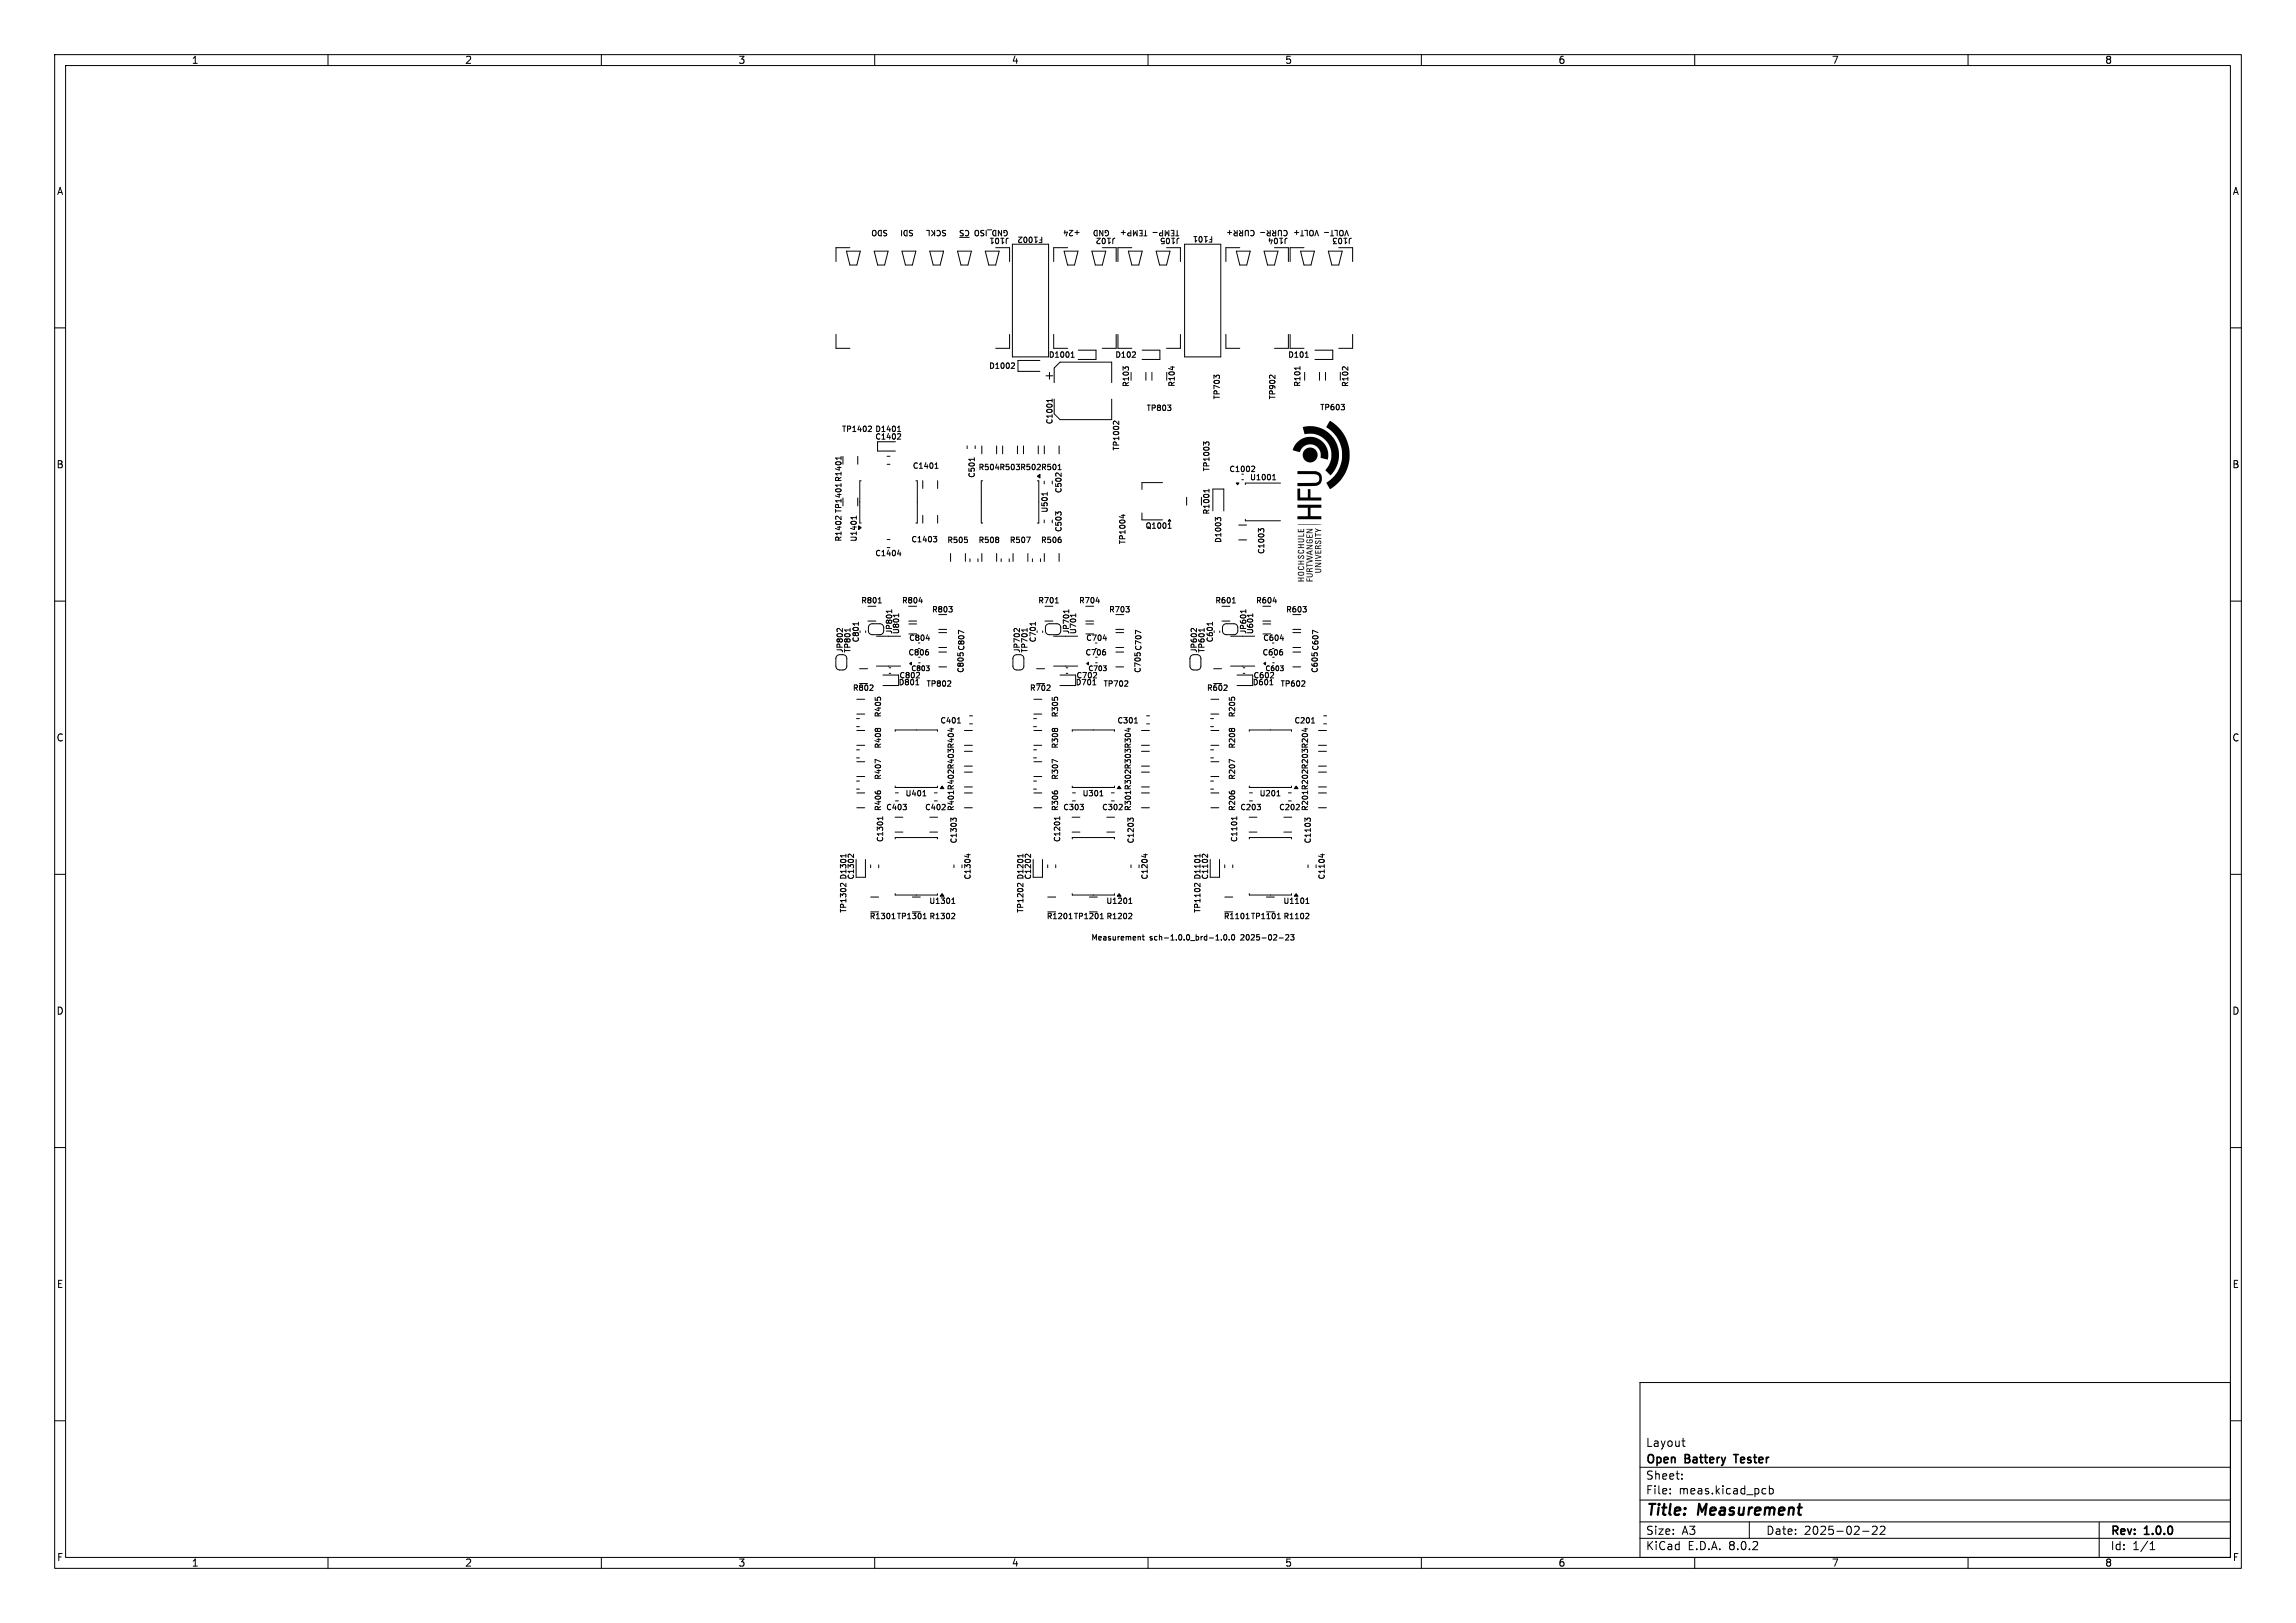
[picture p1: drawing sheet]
<svg xmlns="http://www.w3.org/2000/svg" width="420mm" height="297mm" viewBox="0 0 420 297" stroke-linecap="round" stroke-linejoin="round" font-family="sans-serif">
<defs><g id="words">
<g font-size="2.8">
<text x="301" y="277.9">Title:</text>
<text x="310.6" y="277.9">Measurement</text>
</g>
<g font-size="2.1">
<text x="301" y="268.2">Open</text>
<text x="301" y="265">Layout</text>
<text x="308.3" y="268.2">Battery</text>
<text x="318" y="268.2">Tester</text>
<text x="301" y="273.7">File:</text>
<text x="301" y="271">Sheet:</text>
<text x="307.1" y="273.7">meas.kicad_pcb</text>
<text x="301" y="281.1">Size:</text>
<text x="307.6" y="281.1">A3</text>
<text x="323" y="281.1">Date:</text>
<text x="330" y="281.1">2025-02-22</text>
<text x="386" y="281.3">Rev:</text>
<text x="392.4" y="281.3">1.0.0</text>
<text x="301" y="283.9">KiCad</text>
<text x="308.7" y="283.9">E.D.A.</text>
<text x="316.3" y="283.9">8.0.2</text>
<text x="386" y="283.9">Id:</text>
<text x="390.1" y="283.9">1/1</text>
</g>
<g font-size="1.8">
<text x="35" y="11.9">1</text>
<text x="85" y="11.9">2</text>
<text x="135" y="11.9">3</text>
<text x="185" y="11.9">4</text>
<text x="235" y="11.9">5</text>
<text x="285" y="11.9">6</text>
<text x="335" y="11.9">7</text>
<text x="385" y="11.9">8</text>
<text x="10.3" y="35.9">A</text>
<text x="408.3" y="35.9">A</text>
<text x="10.3" y="85.9">B</text>
<text x="408.2" y="85.9">B</text>
<text x="10.3" y="135.9">C</text>
<text x="408.2" y="135.9">C</text>
<text x="10.3" y="185.9">D</text>
<text x="408.2" y="185.9">D</text>
<text x="10.3" y="235.9">E</text>
<text x="408.3" y="235.9">E</text>
<text x="10.3" y="285.9">F</text>
<text x="35" y="286.9">1</text>
<text x="85" y="286.9">2</text>
<text x="135" y="286.9">3</text>
<text x="185" y="286.9">4</text>
<text x="235" y="286.9">5</text>
<text x="285" y="286.9">6</text>
<text x="335" y="286.9">7</text>
<text x="385" y="286.9">8</text>
<text x="408.3" y="285.9">F</text>
</g>
<g font-size="1.4">
<text x="161.5" y="42" transform="rotate(-180 161.5 42)">SDO</text>
<text x="166.5" y="42" transform="rotate(-180 166.5 42)">SDI</text>
<text x="184.5" y="42" transform="rotate(-180 184.5 42)">GND_ISO ~{CS} SCKL</text>
<text x="184.6" y="43.4" transform="rotate(-180 184.6 43.4)">J101</text>
<text x="190.9" y="43.1" transform="rotate(-180 190.9 43.1)">F1002</text>
<text x="197.4" y="42" transform="rotate(-180 197.4 42)">+24</text>
<text x="203" y="42" transform="rotate(-180 203 42)">GND</text>
<text x="204.1" y="43.4" transform="rotate(-180 204.1 43.4)">J102</text>
<text x="209.9" y="42" transform="rotate(-180 209.9 42)">TEMP+</text>
<text x="215.8" y="42" transform="rotate(-180 215.8 42)">TEMP-</text>
<text x="215.9" y="43.4" transform="rotate(-180 215.9 43.4)">J105</text>
<text x="222" y="43" transform="rotate(-180 222 43)">F101</text>
<text x="229.5" y="42" transform="rotate(-180 229.5 42)">CURR+</text>
<text x="235.6" y="43.4" transform="rotate(-180 235.6 43.4)">J104</text>
<text x="235.7" y="42" transform="rotate(-180 235.7 42)">CURR-</text>
<text x="241.2" y="42" transform="rotate(-180 241.2 42)">VOLT+</text>
<text x="246.8" y="42" transform="rotate(-180 246.8 42)">VOLT-</text>
<text x="247.4" y="43.4" transform="rotate(-180 247.4 43.4)">J103</text>
<text x="191.8" y="65.7">D1001</text>
<text x="203.9" y="65.7">D102</text>
<text x="235.5" y="65.7">D101</text>
<text x="180.8" y="67.7">D1002</text>
<text x="206.7" y="70.9" transform="rotate(-90 206.7 70.9)">R103</text>
<text x="215.1" y="70.9" transform="rotate(-90 215.1 70.9)">R104</text>
<text x="238.1" y="70.9" transform="rotate(-90 238.1 70.9)">R101</text>
<text x="246.8" y="70.9" transform="rotate(-90 246.8 70.9)">R102</text>
<text x="192.7" y="77.7" transform="rotate(-90 192.7 77.7)">C1001</text>
<text x="209.6" y="75.4">TP803</text>
<text x="223.3" y="73.2" transform="rotate(-90 223.3 73.2)">TP703</text>
<text x="233.5" y="73.2" transform="rotate(-90 233.5 73.2)">TP902</text>
<text x="241.4" y="75.3">TP603</text>
<text x="153.9" y="79.2">TP1402</text>
<text x="160" y="79.2">D1401</text>
<text x="160" y="80.6">C1402</text>
<text x="204.9" y="82.6" transform="rotate(-90 204.9 82.6)">TP1002</text>
<text x="166.9" y="86">C1401</text>
<text x="178.5" y="87.6" transform="rotate(-90 178.5 87.6)">C501</text>
<text x="178.9" y="86.2">R504 R503 R502 R501</text>
<text x="221.4" y="86.4" transform="rotate(-90 221.4 86.4)">TP1003</text>
<text x="224.8" y="86.6">C1002</text>
<text x="228.6" y="88.1">U1001</text>
<text x="154.1" y="94" transform="rotate(-90 154.1 94)">TP1401 R1401</text>
<text x="191.8" y="93.9" transform="rotate(-90 191.8 93.9)">U501</text>
<text x="194.4" y="90.3" transform="rotate(-90 194.4 90.3)">C502</text>
<text x="221.4" y="94.3" transform="rotate(-90 221.4 94.3)">R1001</text>
<text x="154.1" y="99.2" transform="rotate(-90 154.1 99.2)">R1402</text>
<text x="156.9" y="99.2" transform="rotate(-90 156.9 99.2)">U1401</text>
<text x="160" y="102">C1404</text>
<text x="166.6" y="99.4">C1403</text>
<text x="173.2" y="99.6">R505</text>
<text x="178.9" y="99.6">R508</text>
<text x="184.6" y="99.6">R507</text>
<text x="190.3" y="99.6">R506</text>
<text x="194.4" y="97.5" transform="rotate(-90 194.4 97.5)">C503</text>
<text x="206.1" y="99.7" transform="rotate(-90 206.1 99.7)">TP1004</text>
<text x="209.4" y="97">Q1001</text>
<text x="223.6" y="99.5" transform="rotate(-90 223.6 99.5)">D1003</text>
<text x="231.5" y="101.5" transform="rotate(-90 231.5 101.5)">C1003</text>
<text x="157.4" y="110.6">R801</text>
<text x="164.9" y="110.6">R804</text>
<text x="170.4" y="112.3">R803</text>
<text x="189.8" y="110.6">R701</text>
<text x="197.3" y="110.6">R704</text>
<text x="202.8" y="112.3">R703</text>
<text x="222.2" y="110.6">R601</text>
<text x="229.7" y="110.6">R604</text>
<text x="235.2" y="112.3">R603</text>
<text x="154.4" y="119.6" transform="rotate(-90 154.4 119.6)">JP802</text>
<text x="155.8" y="119.6" transform="rotate(-90 155.8 119.6)">TP801</text>
<text x="157.3" y="117.7" transform="rotate(-90 157.3 117.7)">C801</text>
<text x="163.4" y="116.1" transform="rotate(-90 163.4 116.1)">JP801</text>
<text x="164.7" y="116.2" transform="rotate(-90 164.7 116.2)">U801</text>
<text x="166.2" y="117.5">C804</text>
<text x="186.8" y="119.6" transform="rotate(-90 186.8 119.6)">JP702</text>
<text x="188.2" y="119.6" transform="rotate(-90 188.2 119.6)">TP701</text>
<text x="189.7" y="117.7" transform="rotate(-90 189.7 117.7)">C701</text>
<text x="195.8" y="116.1" transform="rotate(-90 195.8 116.1)">JP701</text>
<text x="197" y="116.2" transform="rotate(-90 197 116.2)">U701</text>
<text x="198.6" y="117.5">C704</text>
<text x="219.1" y="119.6" transform="rotate(-90 219.1 119.6)">JP602</text>
<text x="220.5" y="119.6" transform="rotate(-90 220.5 119.6)">TP601</text>
<text x="222.1" y="117.7" transform="rotate(-90 222.1 117.7)">C601</text>
<text x="228.2" y="116.1" transform="rotate(-90 228.2 116.1)">JP601</text>
<text x="229.4" y="116.2" transform="rotate(-90 229.4 116.2)">U601</text>
<text x="231" y="117.5">C604</text>
<text x="164.3" y="125.6">D801</text>
<text x="164.4" y="124.3">C802</text>
<text x="166.1" y="120.1">C806</text>
<text x="169.4" y="125.9">TP802</text>
<text x="176.5" y="123.2" transform="rotate(-90 176.5 123.2)">C805 C807</text>
<text x="196.7" y="125.6">D701</text>
<text x="196.8" y="124.3">C702</text>
<text x="198.5" y="120.1">C706</text>
<text x="201.8" y="125.9">TP702</text>
<text x="208.9" y="123.2" transform="rotate(-90 208.9 123.2)">C705 C707</text>
<text x="229.1" y="125.6">D601</text>
<text x="229.2" y="124.3">C602</text>
<text x="230.8" y="120.1">C606</text>
<text x="234.1" y="125.9">TP602</text>
<text x="241.2" y="123.2" transform="rotate(-90 241.2 123.2)">C605 C607</text>
<text x="155.9" y="126.6">R802</text>
<text x="161.4" y="131.4" transform="rotate(-90 161.4 131.4)">R405</text>
<text x="188.3" y="126.6">R702</text>
<text x="193.7" y="131.4" transform="rotate(-90 193.7 131.4)">R305</text>
<text x="220.7" y="126.6">R602</text>
<text x="226.1" y="131.4" transform="rotate(-90 226.1 131.4)">R205</text>
<text x="161.4" y="137.1" transform="rotate(-90 161.4 137.1)">R408</text>
<text x="171.9" y="132.6">C401</text>
<text x="193.7" y="137.1" transform="rotate(-90 193.7 137.1)">R308</text>
<text x="204.3" y="132.6">C301</text>
<text x="226.1" y="137.1" transform="rotate(-90 226.1 137.1)">R208</text>
<text x="236.7" y="132.6">C201</text>
<text x="161.4" y="142.8" transform="rotate(-90 161.4 142.8)">R407</text>
<text x="193.7" y="142.8" transform="rotate(-90 193.7 142.8)">R307</text>
<text x="226.1" y="142.8" transform="rotate(-90 226.1 142.8)">R207</text>
<text x="161.4" y="148.5" transform="rotate(-90 161.4 148.5)">R406</text>
<text x="162" y="148.5">C403</text>
<text x="165.5" y="145.9">U401</text>
<text x="169.1" y="148.5">C402</text>
<text x="174.7" y="148.5" transform="rotate(-90 174.7 148.5)">R401 R402 R403 R404</text>
<text x="193.7" y="148.5" transform="rotate(-90 193.7 148.5)">R306</text>
<text x="194.4" y="148.5">C303</text>
<text x="197.9" y="145.9">U301</text>
<text x="201.5" y="148.5">C302</text>
<text x="207.1" y="148.5" transform="rotate(-90 207.1 148.5)">R301 R302 R303 R304</text>
<text x="226.1" y="148.5" transform="rotate(-90 226.1 148.5)">R206</text>
<text x="226.8" y="148.5">C203</text>
<text x="230.3" y="145.9">U201</text>
<text x="233.9" y="148.5">C202</text>
<text x="239.5" y="148.5" transform="rotate(-90 239.5 148.5)">R201 R202 R203 R204</text>
<text x="161.7" y="154.2" transform="rotate(-90 161.7 154.2)">C1301</text>
<text x="175.2" y="154.5" transform="rotate(-90 175.2 154.5)">C1303</text>
<text x="194.1" y="154.2" transform="rotate(-90 194.1 154.2)">C1201</text>
<text x="207.6" y="154.5" transform="rotate(-90 207.6 154.5)">C1203</text>
<text x="226.5" y="154.2" transform="rotate(-90 226.5 154.2)">C1101</text>
<text x="240" y="154.5" transform="rotate(-90 240 154.5)">C1103</text>
<text x="155" y="161.1" transform="rotate(-90 155 161.1)">D1301</text>
<text x="156.4" y="161.1" transform="rotate(-90 156.4 161.1)">C1302</text>
<text x="177.7" y="161.1" transform="rotate(-90 177.7 161.1)">C1304</text>
<text x="187.4" y="161.1" transform="rotate(-90 187.4 161.1)">D1201</text>
<text x="188.8" y="161.1" transform="rotate(-90 188.8 161.1)">C1202</text>
<text x="210.1" y="161.1" transform="rotate(-90 210.1 161.1)">C1204</text>
<text x="219.8" y="161.1" transform="rotate(-90 219.8 161.1)">D1101</text>
<text x="221.2" y="161.1" transform="rotate(-90 221.2 161.1)">C1102</text>
<text x="242.5" y="161.1" transform="rotate(-90 242.5 161.1)">C1104</text>
<text x="155" y="167.2" transform="rotate(-90 155 167.2)">TP1302</text>
<text x="169.9" y="165.6">U1301</text>
<text x="187.4" y="167.2" transform="rotate(-90 187.4 167.2)">TP1202</text>
<text x="202.3" y="165.6">U1201</text>
<text x="219.8" y="167.2" transform="rotate(-90 219.8 167.2)">TP1102</text>
<text x="234.7" y="165.6">U1101</text>
<text x="159" y="168.4">R1301 TP1301</text>
<text x="169.9" y="168.4">R1302</text>
<text x="191.4" y="168.4">R1201 TP1201</text>
<text x="199.6" y="172.2">Measurement</text>
<text x="202.3" y="168.4">R1202</text>
<text x="210.2" y="172.2">sch-1.0.0_brd-1.0.0</text>
<text x="223.8" y="168.4">R1101 TP1101</text>
<text x="227" y="172.2">2025-02-23</text>
<text x="234.7" y="168.4">R1102</text>
</g>
<g font-size="1.2">
<text x="166.6" y="123">C803</text>
<text x="199" y="123">C703</text>
<text x="231.3" y="123">C603</text>
</g>
</g></defs>
<g fill="none" stroke="#000" stroke-width=".18">
<path d="M10 10h400v277h-400zM12 12h396v273h-396zM60 10v2M110 10v2M160 10v2M210 10v2M260 10v2M310 10v2M360 10v2M10 60h2M154.8 46h2.6l-.7 2.5h-1.2zM155.5 45.3h-2.6v2.6"/>
<path d="M159.9 46h2.6l-.7 2.5h-1.3zM161.8 42.2h.4M161.8 42.6l.3 .1 .1 .3-.2 .2h-.2M165 46h2.5l-.6 2.5h-1.3zM166.8 42.2h.1M166.9 42.8v.3M170.1 46h2.5l-.6 2.5h-1.3zM175.2 46h2.5l-.6 2.5h-1.3zM180.2 46h2.6l-.7 2.5h-1.2zM181.2 43.6h.5M182.1 45.3h2.6v2.6M185.2 44.7h6.6v20.6h-6.6z"/>
<path d="M186.3 43.4h.6l-.6 .7 .1 .2 .4 .1M194.7 46h2.5l-.6 2.5h-1.3zM195.3 45.3h-2.6v2.6M199.7 46h2.6l-.7 2.5h-1.2zM200.7 43.6h.6M200.7 44.2v.3M201.6 45.3h2.6v2.6M206.4 46h2.5l-.6 2.5h-1.3zM207 45.3h-2.5v2.6M210.9 42.5h.8M211.5 46h2.5l-.6 2.5h-1.3zM212.4 43.7v.4"/>
<path d="M213.4 45.3h2.5v2.6M216.7 44.7h6.6v20.6h-6.6zM218.4 43.3h.5M226.1 46h2.6l-.6 2.5h-1.3zM226.8 45.3h-2.6v2.6M230.6 42.5h.8M231.2 46h2.6l-.7 2.5h-1.2zM232.1 43.9h.6M233.1 45.3h2.6v2.6M237.9 46h2.5l-.6 2.5h-1.3zM238.5 45.3h-2.5v2.6M243 46h2.5l-.6 2.5h-1.3z"/>
<path d="M243.9 43.7v.4M244.2 44.2l-.3 .4h.6M244.9 45.3h2.5v2.6M408 60h2M152.9 61.2v2.5h2.6M159 78h.3l.1 .3-.6 .7h.6M164.2 79h.5M164.3 78.2l.2-.2v1M164.3 79.4h.4v.3l-.6 .7h.6M184.7 61.2v2.5h-2.6M185.1 66.4l.4 .1 .1 .2-.6 .7h.6M190.2 66h-4v2h4"/>
<path d="M191.3 68.8h1.3M192 68.1v1.3M192.5 73v.6M192.5 73.3h-1l.2 .2M192.7 61.2v2.5h2.6M192.8 70v-2.7l1.1-1h9.5v3.7M192.8 73v2.7l1.1 1.1h9.5v-3.8M195.9 65.4h.6M196 64.6l.2-.2v1M197.2 64.1h3.3v1.7h-3.3M204.2 61.2v2.5h-2.6M204.5 61.2v2.5h2.5"/>
<path d="M204.6 77.1v.6l-.7-.6-.2 .1-.1 .3M205.8 67.5l-.4-.4v.6M205.9 67.2h.4M207.1 65.4h.6M207.7 64.5v.3M208.9 64.1h3.3v1.7h-3.3M209.6 68.1v1.5M210.7 68.1v1.5M213.4 68.1v1.5M213.6 74.1h.6l-.3 .4M214.1 74.6v.4M214.5 67v.7"/>
<path d="M215.9 61.2v2.5h-2.5M222.4 69l-.3-.3v.6M222.5 68.7h.5M224.2 61.2v2.5h2.6M232.3 68.7h.3M233.2 68.7v.6M235.7 61.2v2.5h-2.6M236 61.2v2.5h2.5M237.8 67.1v.6M238.7 68.1v1.5M238.8 65.4h.5M240.5 64.1h3.3v1.7h-3.3"/>
<path d="M241.4 68.1v1.5M242.5 68.1v1.5M245.2 68.1v1.5M245.3 74h.6l-.3 .4M245.6 67.2h.4M245.9 74.5v.4M246.5 67.1v.6M247.4 61.2v2.5h-2.5M153 94.5l-.2 .2v.2M153.1 94.5l.7 .6v-.6M153.8 83.5v.6M153.8 83.8h-1l.3 .2"/>
<path d="M154.2 83.5v1.5M156.6 94.7h-1l.3 .2M156.6 94.4v.6M156.9 83.5v1.5M156.9 91.1v1.5M157.5 88h-.2v7.7h.2M162.3 98.7h.5M162.3 83.5h.5M162.3 85h.5M163.8 80.8h-3.3v1.7h3.3M167.5 88h.3v7.7h-.3M168.8 88v1.4"/>
<path d="M168.8 94.3v1.4M170.7 98.2h.7l-.4 .3 .3 .1 .1 .4-.2 .2h-.3M171 85.7h.6M171.1 84.9l.2-.2v1M171.5 88v1.4M171.5 94.3v1.4M176.9 81.6v.5M176.9 98.8v.4M178.2 83.8v.5M178.4 81.6v.5M179.6 81.6v1.5M179.8 88h-.3v7.7h.3"/>
<path d="M182.3 81.6v1.5M182.6 98.4v.2M182.6 98.8v.4M183.4 81.6v1.5M186.1 81.6v1.5M187.2 81.6v1.5M187.8 98.3h.7l-.5 1M189.8 88h.2v7.7h-.2M189.9 81.6v1.5M191 88v.6M191 95.1v.6M191 81.6v1.5"/>
<path d="M191.6 90.1v.6M191.6 90.4h-1l.1 .1M192.5 88v.6M192.5 95.1v.6M193.5 94l-.4-.3v.6M193.5 86h.6M193.6 93.7h.4M193.7 81.6v1.5M194.1 98.8v.4M194.1 86.6v.6M205.1 94.3h.7M205.5 94.2v.6"/>
<path d="M208.9 93.9v1.2h3.7M212.6 88.3h-3.7v1.3M213.7 96.7h.5M213.8 95.9l.2-.2v1M217.1 91v1.4M219.8 91v1.4M220.5 81.2l-.3-.3v.6M220.5 81.1l.2-.2h.3l.2 .2M221.1 89.5v.6M221.1 89.8h-1l.3 .2M221.9 93.5v-4h2v4M223.3 95.2v-.3l-.2-.2-.3 .1-.1 .3-.4-.4v.6"/>
<path d="M226.6 96.1h1.4M226.6 98.8h1.4M227.2 87.8h.3M227.8 95v.3h6.4M229.1 85.3h.3l.1 .3-.6 .7h.6M231.2 97.2v-.3l-.2-.2-.3 .1-.1 .3-.4-.4v.7M232.8 87.8h.6M232.9 87l.2-.2v1M234.2 88.4h-6.4v.3M10 110h2M153.6 119.8a.7 .7 0 0 0-.7 .7v1.4a.7 .7 0 0 0 .7 .7h.6a.7 .7 0 0 0 .7-.7v-1.4a.7 .7 0 0 0-.7-.7M154.1 115v.6l-.6-.5-.2-.1-.2 .2"/>
<path d="M155.5 115v.6M157 113.9v.5M158.3 115.5v.2M158.8 113.7h1.4M159.1 114.3l.4-.2h1.4a.7 .7 0 0 1 .7 .7v.6a.7 .7 0 0 1-.7 .7h-1.4a.7 .7 0 0 1-.7-.7l.1-.7zM160.3 116.4h4.4M160.7 110.3h.5M162.3 100.2h.5M163.1 111.6v.5M163.1 111.9h-1l.3 .2M163.4 112.6h1M164.2 101.4h.6"/>
<path d="M164.4 112.3v.6M164.7 101v.7M166.2 113.7h1.5M166.2 114.2h1.5M168.1 110h.6M169.4 116.9h.6M169.8 119.3v.5M171.7 115.2h1.5M171.7 115.8h1.5M171.7 118.5h1.5M171.7 119.3h1.5M173.6 111h.6l-.4 .4"/>
<path d="M173.9 101.3v1.4M174.1 111.5v.4M176.3 115.8l-1-.5v.7M176.6 101.3v1.4M177.4 102.3v.5M178.9 102.3v.5M179.6 101.3v1.4M182.3 101.3v1.4M183.1 102.3v.5M184.6 102.3v.5M185.3 101.3v1.4M186 119.8a.7 .7 0 0 0-.7 .7v1.4a.7 .7 0 0 0 .7 .7h.6a.7 .7 0 0 0 .7-.7v-1.4a.7 .7 0 0 0-.7-.7"/>
<path d="M186.5 115v.6l-.6-.5-.2-.1-.2 .2M187.9 115v.6M188 101.3v1.4M188.9 102.3v.5M189.4 113.9v.5M190.3 102.3v.5M190.7 115.5v.2M191 101.3v1.4M191.1 113.7h1.5M191.4 114.3l.5-.2h1.4a.7 .7 0 0 1 .7 .7v.6a.7 .7 0 0 1-.7 .7h-1.4a.7 .7 0 0 1-.7-.7v-.7zM192.7 116.4h4.4M193 110.3h.6"/>
<path d="M193.7 101.3v1.4M195.5 111.9h-1l.2 .2M195.5 111.6v.5M195.8 112.6h1M196.8 112.3v.6M198.6 113.7h1.5M198.6 114.2h1.5M200.5 110h.6M201.8 116.9h.6M202.2 119.3v.5M204.1 115.2h1.4M204.1 115.8h1.4"/>
<path d="M204.1 118.5h1.4M204.1 119.3h1.4M205.9 111h.7l-.4 .4M206.5 111.5v.4M208.7 115.8l-1-.5v.7M218.4 119.8a.7 .7 0 0 0-.7 .7v1.4a.7 .7 0 0 0 .7 .7h.6a.7 .7 0 0 0 .7-.7v-1.4a.7 .7 0 0 0-.7-.7M218.9 115v.6l-.6-.5-.2-.1-.2 .2M220.3 115v.6M221.8 113.9v.5M223.1 115.5v.2M223.5 113.7h1.5M223.8 114.3l.5-.2h1.4a.7 .7 0 0 1 .7 .7v.6a.7 .7 0 0 1-.7 .7h-1.4a.7 .7 0 0 1-.7-.7v-.7z"/>
<path d="M225.1 116.4h4.4M225.4 110.3h.6M227.9 111.9h-1l.2 .2M227.9 111.6v.5M228.2 112.6h1M229.2 112.3v.6M231 113.7h1.4M231 114.2h1.4M232.9 110h.6M234.2 116.9h.6M234.6 119.3v.5M236.5 115.2h1.4"/>
<path d="M236.5 115.8h1.4M236.5 118.5h1.4M236.5 119.3h1.4M238.3 111h.6l-.3 .4M238.9 111.5v.4M241.1 115.8l-1-.5v.7M408 110h2M156.7 131.5h.5M156.7 133h.5M156.7 137.2h.5M156.7 138.7h.5M156.7 133.7h1.5"/>
<path d="M156.7 136.4h1.5M156.7 139.4h1.5M156.7 128h1.5M156.7 130.7h1.5M157.2 122.4h1.5M157.2 125.1h1.5M159.1 126.3h.6M159.7 125.4v.4M160.2 133.3h.2M160.3 121.9h4.4M160.6 127.6h.4M160.6 133.3h.4"/>
<path d="M161.1 139.4l-1-.4v.6M161.5 123.5h2.9v2h-2.9M162.6 122.2h.3M162.6 123.2h.3M163.8 133.8v-.2h7.7v.2M167.5 125.3h.6M167.6 124.1h.6M168 121.3h.3M168.2 123.3v.2M169.4 121.8h.6l-.3 .4M169.9 122.2v.5M171.7 122h1.5"/>
<path d="M173.3 125.6h.6M173.9 124.7v.3M174.1 133.2v.7M175.1 132.3h.6M176.4 133.7h1.5M176.4 136.4h1.5M176.4 137.5h1.5M177.4 131h.5M177.4 132.5h.5M189.1 131.5h.5M189.1 133h.5M189.1 137.2h.5"/>
<path d="M189.1 138.7h.5M189.1 133.7h1.5M189.1 136.4h1.5M189.1 139.4h1.5M189.1 128h1.5M189.1 130.7h1.5M189.6 122.4h1.5M189.6 125.1h1.5M191.5 126.3h.6M192 125.4v.4M192.6 133.3h.2M192.7 121.9h4.4"/>
<path d="M192.9 127.6h.5M193 133.3h.4M193.5 139.4l-1-.4v.6M193.9 123.5h2.9v2h-2.9M195 122.2h.3M195 123.2h.3M196.1 133.8v-.2h7.8v.2M199.9 125.3h.6M200 124.1h.6M200.4 121.3h.3M200.6 123.3l-.1 .2M201.8 121.8h.6l-.3 .4"/>
<path d="M202.3 122.2v.5M204.1 122h1.4M205.7 125.6h.6M206.3 124.7v.3M206.5 133.2v.7M207.5 132.3h.6M208.8 133.7h1.4M208.8 136.4h1.4M208.8 137.5h1.4M209.8 131h.5M209.8 132.5h.5M221.5 131.5h.5"/>
<path d="M221.5 133h.5M221.5 137.2h.5M221.5 138.7h.5M221.5 133.7h1.4M221.5 136.4h1.4M221.5 139.4h1.4M221.5 128h1.4M221.5 130.7h1.4M222 122.4h1.5M222 125.1h1.5M223.9 126.3h.6M224.4 125.4v.4"/>
<path d="M225 133.3h.2M225.1 121.9h4.4M225.3 127.6h.5M225.4 133.3h.4M225.9 139.4l-1-.4v.6M226.3 123.5h2.8v2h-2.8M227.4 122.2h.3M227.4 123.2h.3M228.5 133.8v-.2h7.7v.2M232.3 125.3h.6M232.4 124.1h.6M232.8 121.3h.3"/>
<path d="M233 123.3l-.1 .2M234.2 121.8h.5l-.3 .4M234.7 122.2v.5M236.5 122h1.4M238.1 125.6h.6M238.6 124.7v.3M238.9 133.2v.7M239.9 132.3h.6M241.2 133.7h1.4M241.2 136.4h1.4M241.2 137.5h1.4M242.1 131h.6"/>
<path d="M242.1 132.5h.6M10 160h2M154.7 156.3v.6M154.7 156.6h-1l.3 .2M156.1 156.3v.6l-.7-.6-.2 .1-.1 .3M156.6 157.3v3.2h1.7v-3.2M156.7 142.9h.5M156.7 144.4h.5M156.7 145.1h1.5M156.7 147.8h1.5M156.7 142.1h1.5M159.3 158.3v.5"/>
<path d="M160.6 144.8h.4M160.7 158.3v.5M161.5 149.7h-1l.2 .2M161.5 149.5v.5M163.7 149.5h1.5M163.7 152.3h1.5M163.8 143.8v.3h7.7v-.3M163.8 153.5v-.2h7.7v.2M163.8 145.1h.5M163.8 146.6h.5M165.2 147.2h.6l-.3 .4M165.7 147.7v.4"/>
<path d="M168.8 145.6h.6M169 144.8l.1-.2v1M170.1 149.5h1.4M170.1 152.3h1.4M170.9 145.1h.5M170.9 146.6h.5M172.3 148.2h.6M172.9 147.3v.3M174.5 158.3v.5M174.9 150.2v-.3l-.2-.2-.3 .1-.1 .2-.4-.3v.6M176 158.3v.5M176.4 145.1h1.5"/>
<path d="M176.4 147.8h1.5M176.4 140.2h1.5M176.4 141.3h1.5M176.4 144h1.5M176.8 156.4h.7M177.1 156.3v.6M187.1 156.3v.6M187.1 156.6h-1l.3 .2M188.5 156.3v.6l-.7-.6-.2 .1-.1 .3M189 157.3v3.2h1.7v-3.2M189.1 142.9h.5M189.1 144.4h.5"/>
<path d="M189.1 145.1h1.5M189.1 147.8h1.5M189.1 142.1h1.5M191.6 158.3v.5M192.9 144.8h.5M193.1 158.3v.5M193.9 149.7h-1l.2 .2M193.9 149.5v.5M196.1 149.5h1.4M196.1 152.3h1.4M196.1 143.8v.3h7.8v-.3M196.1 153.5v-.2h7.8v.2"/>
<path d="M196.2 145.1h.5M196.2 146.6h.5M197.6 147.2h.6l-.4 .4M198.1 147.7v.4M201.2 145.6h.6M201.4 144.8l.1-.2v1M202.5 149.5h1.4M202.5 152.3h1.4M203.3 145.1h.5M203.3 146.6h.5M204.7 148.2h.6M205.2 147.3v.3"/>
<path d="M206.9 158.3v.5M207.3 150.2v-.3l-.2-.2-.3 .1-.1 .2-.4-.3v.6M208.4 158.3v.5M208.8 145.1h1.4M208.8 147.8h1.4M208.8 140.2h1.4M208.8 141.3h1.4M208.8 144h1.4M209.2 156.4h.7M209.5 156.3v.6M219.5 156.6h-1l.2 .2M219.5 156.3v.6"/>
<path d="M220.9 156.3v.6l-.7-.6-.3 .1v.3M221.4 157.3v3.2h1.7v-3.2M221.5 142.9h.5M221.5 144.4h.5M221.5 145.1h1.4M221.5 147.8h1.4M221.5 142.1h1.4M224 158.3v.5M225.3 144.8h.5M225.5 158.3v.5M226.2 149.7h-1l.3 .2M226.2 149.5v.5"/>
<path d="M228.5 149.5h1.4M228.5 152.3h1.4M228.5 143.8v.3h7.7v-.3M228.5 153.5v-.2h7.7v.2M228.6 145.1h.5M228.6 146.6h.5M229.9 147.2h.7l-.4 .4M230.5 147.7v.4M233.6 145.6h.5M233.8 144.8l.1-.2v1M234.8 149.5h1.5M234.8 152.3h1.5"/>
<path d="M235.7 145.1h.5M235.7 146.6h.5M237.1 148.2h.6M237.6 147.3v.3M239.3 158.3v.5M239.7 150.2v-.3l-.2-.2-.3 .1-.1 .2-.4-.3v.6M240.7 158.3v.5M241.2 145.1h1.4M241.2 147.8h1.4M241.2 140.2h1.4M241.2 141.3h1.4M241.2 144h1.4"/>
<path d="M241.6 156.4h.6M241.9 156.3v.6M408 160h2M154.7 161.6v.7l-.7-.7-.2 .1-.1 .4M159.3 164.2h1.4M159.3 166.9h1.4M163.8 163.5v.3h7.7v-.3M166.9 164.2h1.4M166.9 166.9h1.4M168.9 168.1h.5M169 167.4l.2-.3v1M174.1 165.3h.6"/>
<path d="M174.2 164.6l.2-.3v1M174.2 167.1l.4 .1 .1 .2-.7 .7h.7M187.1 161.6v.7l-.7-.7-.2 .1-.1 .4M191.7 164.2h1.4M191.7 166.9h1.4M196.1 163.5v.3h7.8v-.3M199.3 164.2h1.4M199.3 166.9h1.4M201.3 168.1h.5M201.4 167.4l.1-.3v1M206.5 165.3h.6M206.6 164.6l.2-.3v1"/>
<path d="M206.6 167.1l.3 .1 .1 .2-.6 .7h.6M208.6 171.4v.6M208.9 171.4h.4M209.1 171v.9l.2 .1M219.5 161.6v.7l-.7-.7-.2 .1-.1 .4M222.4 172h.6M223.4 171.9v.1M223.9 171.1l.2-.1a.53 .53 0 0 1 .3 .5 .53 .53 0 0 1-.3 .5l-.3-.4zM224 164.2h1.5M224 166.9h1.5M224.8 171.9v.1M225.4 171.1l.1-.1a.53 .53 0 0 1 .4 .5 .53 .53 0 0 1-.4 .5l-.2-.4z"/>
<path d="M228.5 163.5v.3h7.7v-.3M231.7 164.2h1.4M231.7 166.9h1.4M233.6 168.1h.6M233.7 167.4l.2-.3v1M234 171.6h.7M235.2 171.1l.4-.1 .1 .3-.6 .7h.6M236.1 171h.6l-.3 .4 .3 .1v.4l-.2 .1-.4-.1M238.9 165.3h.5M239 164.6l.2-.3v1M239 167.1l.3 .1 .1 .2-.6 .7h.6M10 210h2"/>
<path d="M408 210h2M10 260h2M300 253h108v32h-108zM408 260h2M300 278.5h108M300 274.5h108M300 268.5h108M305.5 273.2v.2M305.5 272.5v.1M307.7 270.5v.2M307.7 269.8v.1M307.7 263.7h.5"/>
<path d="M307.9 264.6l.3 .1M320 278.5v3M322.6 272.4l.4 .1M323 273.3l-.4 .1M323.7 272.5l.4-.1 .3 .3v.4l-.2 .2h-.5M323.7 271.9v1.5M342.5 279.4l.6-.1 .2 .1 .1 .3-1 1.1h1M343.9 279.4l.6-.1 .2 .1 .1 .3-.9 1.1h.9M384 278.5v6.5M60 285v2M110 285v2M160 285v2"/>
<path d="M210 285v2M260 285v2M300 281.5h108M310 285v2M340.7 280.2h1.2M360 285v2M393.3 283.6h.9M393.3 282.5l.4-.4v1.5"/>
</g>
<path d="M317.1 266.2h.9" fill="none" stroke="#000" stroke-width=".3"/>
<g fill="#000" stroke="#000" stroke-width=".18">
<path d="M157.1 96.2l.4 .4-.4 .3zM189.8 87.1l.4-.3v.7zM213.9 95l.3 .4h-.5zM226.1 88.4h.5l-.2 .3zM166.4 121.4l.3-.2v.5zM198.8 121.4l.3-.2v.5zM231.2 121.4l.3-.2v.5zM172.3 143.8l.4 .5h-.7zM204.7 143.8l.4 .5h-.7zM237.1 143.8l.3 .5h-.6zM172.3 163.5l.4 .5h-.7zM204.7 163.5l.4 .5h-.7z"/>
<path d="M237.1 163.5l.3 .5h-.6z"/>
</g>
<g fill="#000">
<path d="M237.3 81a3.3 3.3 0 0 1 4-.7 3.3 3.3 0 0 1 1.5 3.8l-1.2-.3a2 2 0 0 0-1.5-2.4 2 2 0 0 0-2.4 1.3l-1.2-.3 .3-.9zM238.3 78.2a5.3 5.3 0 0 1 5.9 2.4 5.3 5.3 0 0 1-.8 6.4l-1-1a3.9 3.9 0 0 0 .6-4.7 3.9 3.9 0 0 0-4.4-1.9zM243.3 77a7.2 7.2 0 0 1 0 12.5l-.5-.9a.26 .26 0 0 1-.2-.3 .26 .26 0 0 1 .3-.2 5.9 5.9 0 0 0-.3-9.9zM237.4 96.8h.1v.4h.4v-.4l.1 .4h.4v-.4h.2v.3a.24 .24 0 0 1-.1 .3 .24 .24 0 0 1-.3 0h-.8zM237.3 89.4h.5v1.6h1.4v-1.5h.5v1.5h2v.6h-4.4zM237.4 98.5l.7 .1a.38 .38 0 0 1 .5 .3 .38 .38 0 0 1-.6 .3h-.6v-.1h.4a.35 .35 0 0 0 .4 .1 .35 .35 0 0 0 .2-.4l-.2-.1h-.8zM237.3 95.9h4.4zM237.4 99.6h1.1v.2h-.5v.3h.6v.2h-1.2v-.2h.5v-.3h-.5zM237.4 98h1v-.4h.2v.6h-1.2zM237.3 86.2h3.4a1.41 1.41 0 0 1 1.1 1.7 1.41 1.41 0 0 1-1.8 1l-2.7 .1v-.6h2.8a.86 .86 0 0 0 1.1-.4 .86 .86 0 0 0-.3-1.1l-3.6-.1zM239 97.8l.1 .1v.4h.4l.1-.5v.5h.4v-.5h.1v.6h-1.1zM239.1 98.8l.2-.1v.1a.25 .25 0 0 0-.2 .4 .25 .25 0 0 0 .4 .1 .31 .31 0 0 0 .4-.1 .31 .31 0 0 0 .1-.3h-.4v.2h-.1v-.4h.5a.44 .44 0 0 1 .1 .6 .44 .44 0 0 1-.6 .1h-.4l-.1-.1z"/>
<path d="M239 99.7h1.1v.2l-1 .5h1v.1h-1.1v-.2l.9-.5h-.9zM239 96.8h1.1v.2l-.9 .4h.9v.2h-1.1v-.2l.9-.5h-.9zM240.6 96.7l1.1 .4-1.1 .3v-.1l.4-.3-.4-.2zM240.5 97.5h.2v.3h1v.2h-1v.2l-.2 .1zM240.6 99l.2-.1 .1 .1a.18 .18 0 0 0-.2 .3 .17 .17 0 0 0 .2 0 .37 .37 0 0 1 .5-.4 .37 .37 0 0 1 .2 .6l-.2 .1-.1-.1a.2 .2 0 0 0 .3-.2 .2 .2 0 0 0-.3-.2 .38 .38 0 0 1-.4 .4 .38 .38 0 0 1-.4-.3zM240.5 98.5h1.2v.1h-1.2zM240.6 99.9l.2-.1 .3 .2 .6-.2a.24 .24 0 0 1-.1 .2 .24 .24 0 0 1-.3 0l-.1 .3h.5v.2h-1.2v-.3h.2v.1h.3a.23 .23 0 0 0 0-.3 .23 .23 0 0 0-.3 0v.2h-.2zM237.3 92.4h4.4v.5h-2v1.6h2v.5h-4.4v-.5h1.9v-1.6h-1.9zM237.5 100.7l.2-.1-.1 .2a.19 .19 0 0 0-.1 .3 .19 .19 0 0 0 .3 0h.5a.22 .22 0 0 0 .1-.2 .22 .22 0 0 0-.2-.2 .31 .31 0 0 1 .4 .3 .31 .31 0 0 1-.4 .3h-.2a.42 .42 0 0 1-.5-.1 .42 .42 0 0 1 0-.5zM237.5 104.8l.4-.2a.43 .43 0 0 1 .7 .4 .43 .43 0 0 1-.7 .3 .38 .38 0 0 1-.5-.3 .81 .81 0 0 0 1 0 .74 .74 0 0 0-1 0zM237.5 101.7h.2l-.2 .3a.24 .24 0 0 0 .3 .1 .24 .24 0 0 0 .1-.3 .33 .33 0 0 1 .4-.2 .33 .33 0 0 1 .3 .4 .33 .33 0 0 1-.4 .2 .2 .2 0 0 0 .2-.3 .2 .2 0 0 0-.2-.1l-.2 .2a.33 .33 0 0 1-.5 .2 .33 .33 0 0 1 0-.5zM237.5 103.7h.2a.26 .26 0 0 0-.1 .4 .26 .26 0 0 0 .4 0h.3a.22 .22 0 0 0 .1-.2 .22 .22 0 0 0-.2-.2 .3 .3 0 0 1 .4 .3 .3 .3 0 0 1-.4 .3 .55 .55 0 0 1-.8-.4z"/>
<path d="M237.4 102.6h1.2v.1h-.6v.4h.6v.2h-1.2v-.2h.5v-.3l-.5-.1zM237.4 105.7h1.2v.2h-.6v.3h.5v.2h-1.1v-.2h.5v-.3h-.5zM239 101.6l1.1 .3v.2l-.9 .2 .9 .3v.1l-1.1 .3v-.2l.9-.2-.9-.2a.25 .25 0 0 1 .1-.2 .25 .25 0 0 1 .3-.1l.5-.1-.9-.2zM239 105.8h.1v.5h.4v-.4l.1 .3 .5 .1v.1h-1.1zM239 103.1h.1v.3h1v.1h-1v.3h-.1zM239 104.9h.6a.37 .37 0 0 1 .5 .4 .37 .37 0 0 1-.5 .3l-.6 .1v-.2h.4a.39 .39 0 0 0 .4 .1 .39 .39 0 0 0 .2-.4l-.2-.1h-.8zM239 101.1l1.1-.4v.1a.34 .34 0 0 0-.1 .6l.1 .2-1.1-.3 .1-.1 .6 .1v-.3l-.6 .2zM239 104.1l.2-.1a.32 .32 0 0 0 .6 0h.3l-.1 .1a.31 .31 0 0 0-.3 .1 .31 .31 0 0 0-.1 .3h.5v.2h-1.1v-.3l.1 .1h.4v-.1a.18 .18 0 0 0-.2-.3 .18 .18 0 0 0-.2 .3h-.1zM240.5 101.5l1.2 .3v.2l-1.1 .3v-.2l.9-.2-.9-.3zM240.5 104.1h.7a.39 .39 0 0 1 .5 .3 .39 .39 0 0 1-.5 .4h-.7v-.1h.4a.39 .39 0 0 0 .7-.3l-.2-.2h-.9zM240.5 103h1.2v.2l-1 .4h1v.2h-1.2v-.2l1-.5h-1zM240.5 102.5h1.2v.2h-1.2z"/>
<path d="M240.5 100.7l.2 .1v.3h.3l.1-.4 .1 .4h.3l.1-.4h.1v.6h-1.2z"/>
<circle cx="239.7" cy="83.3" r="1.37"/>
</g>
<use href="#words"/>
</svg>
